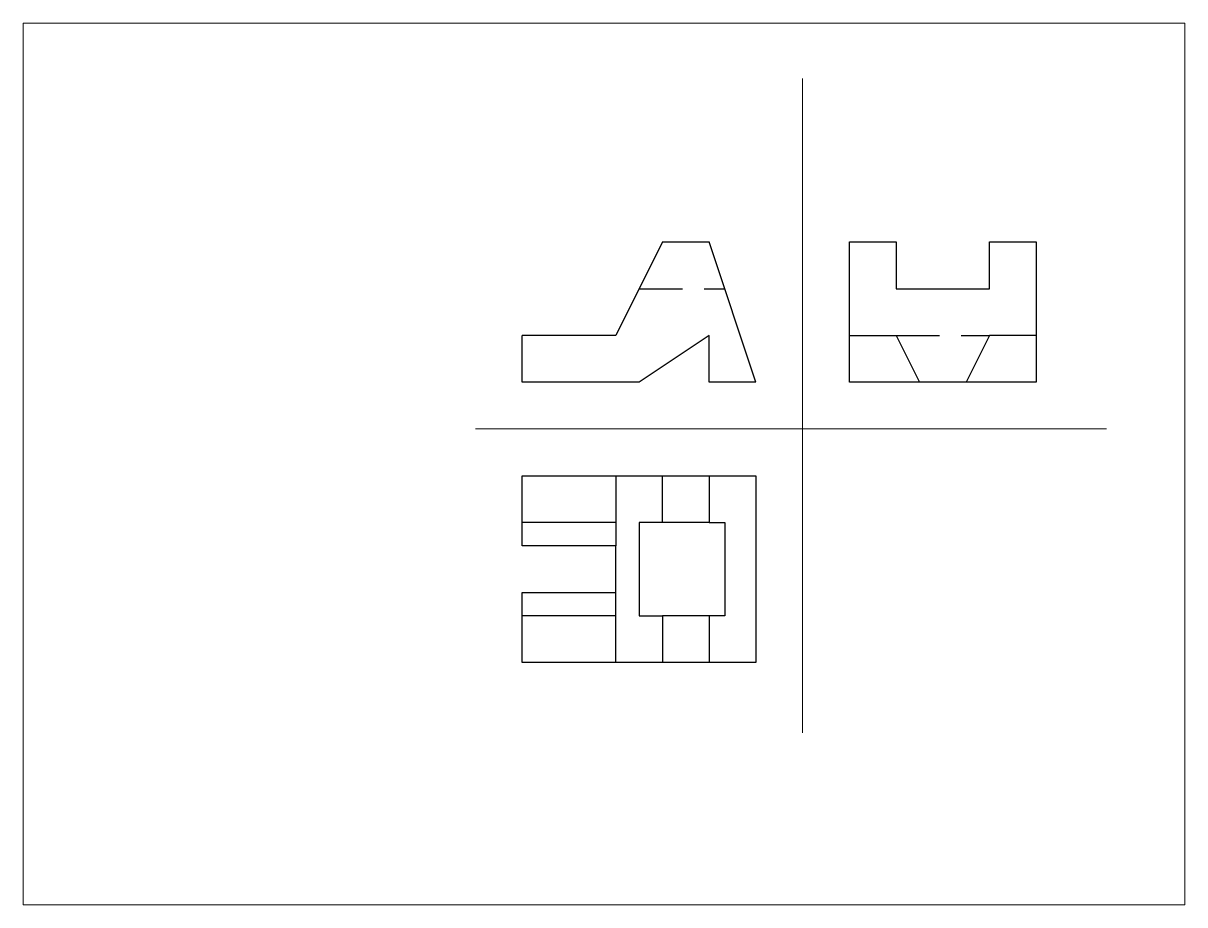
# Paper-space layout 'Layout2' of a CAD drawing. Header units: millimetres. Extents: x 26 to 231, y 20 to 176.
# The model-space entities are those that its viewports show. They can reach past a viewport. Long polylines and large blocks are cut down to what shows.
import ezdxf

# ---------------------------------------------------------------- set-up
doc = ezdxf.new("R2010")
doc.units = ezdxf.units.MM
doc.linetypes.add('DASHED2', pattern=[9.525, 6.35, -3.175])
for name, color, linetype, lineweight in [('nevidljivi', 250, 'DASHED2', 30), ('pomocne', 3, 'Continuous', 15), ('vidljivi', 250, 'Continuous', 30)]:
    doc.layers.add(name, color=color, linetype=linetype, lineweight=lineweight)

msp = doc.modelspace()

# ---------------------------------------------------------------- linework, layer by layer
at = {"layer": 'nevidljivi'}
for p, q in [((230, 180), (248.33, 180)), ((285, 170), (305, 170))]:
    msp.add_line(p, q, dxfattribs=at)
at = {"layer": 'pomocne'}
for p, q in [((265, 225), (265, 85)), ((195, 150), (330, 150))]:
    msp.add_line(p, q, dxfattribs=at)
at = {"layer": 'vidljivi'}
for p, q in [((235, 190), (225, 170)), ((255, 160), (245, 190)), ((285, 190), (285, 180)), ((305, 180), (305, 190)), ((285, 180), (305, 180)), ((225, 170), (205, 170)), ((245, 170), (230, 160)), ((245, 160), (245, 170)), ((275, 170), (285, 170)), ((285, 170), (290, 160)), ((305, 170), (300, 160)), ((315, 170), (305, 170)), ((225, 140), (225, 130)), ((235, 130), (235, 140)), ((245, 140), (245, 130)), ((225, 130), (205, 130)), ((225, 130), (225, 125)), ((235, 130), (230, 130)), ((230, 130), (230, 110)), ((245, 130), (235, 130)), ((245, 130), (248.33, 130)), ((248.33, 130), (248.33, 110)), ((225, 125), (205, 125)), ((225, 115), (225, 125)), ((205, 115), (225, 115)), ((225, 110), (225, 115)), ((225, 110), (205, 110)), ((225, 100), (225, 110)), ((230, 110), (235, 110)), ((245, 110), (235, 110)), ((235, 110), (235, 100)), ((245, 110), (245, 100)), ((248.33, 110), (245, 110))]:
    msp.add_line(p, q, dxfattribs=at)
for points in [[(235, 190), (245, 190)], [(305, 190), (315, 190), (315, 160), (275, 160), (275, 190), (285, 190)], [(230, 160), (205, 160), (205, 170)], [(255, 160), (245, 160)], [(205, 125), (205, 140), (255, 140), (255, 100), (205, 100), (205, 115)]]:
    msp.add_lwpolyline(points, dxfattribs=at)

psp = doc.layouts.new('Layout2')

# ---------------------------------------------------------------- viewports
at = {"layer": 'vidljivi'}
psp.add_viewport(center=(128.5, 97.5), size=(205.6, 156), view_center_point=(222.5, 142.5), view_height=188.5942, dxfattribs=at)

doc.saveas('drawing.dxf')
